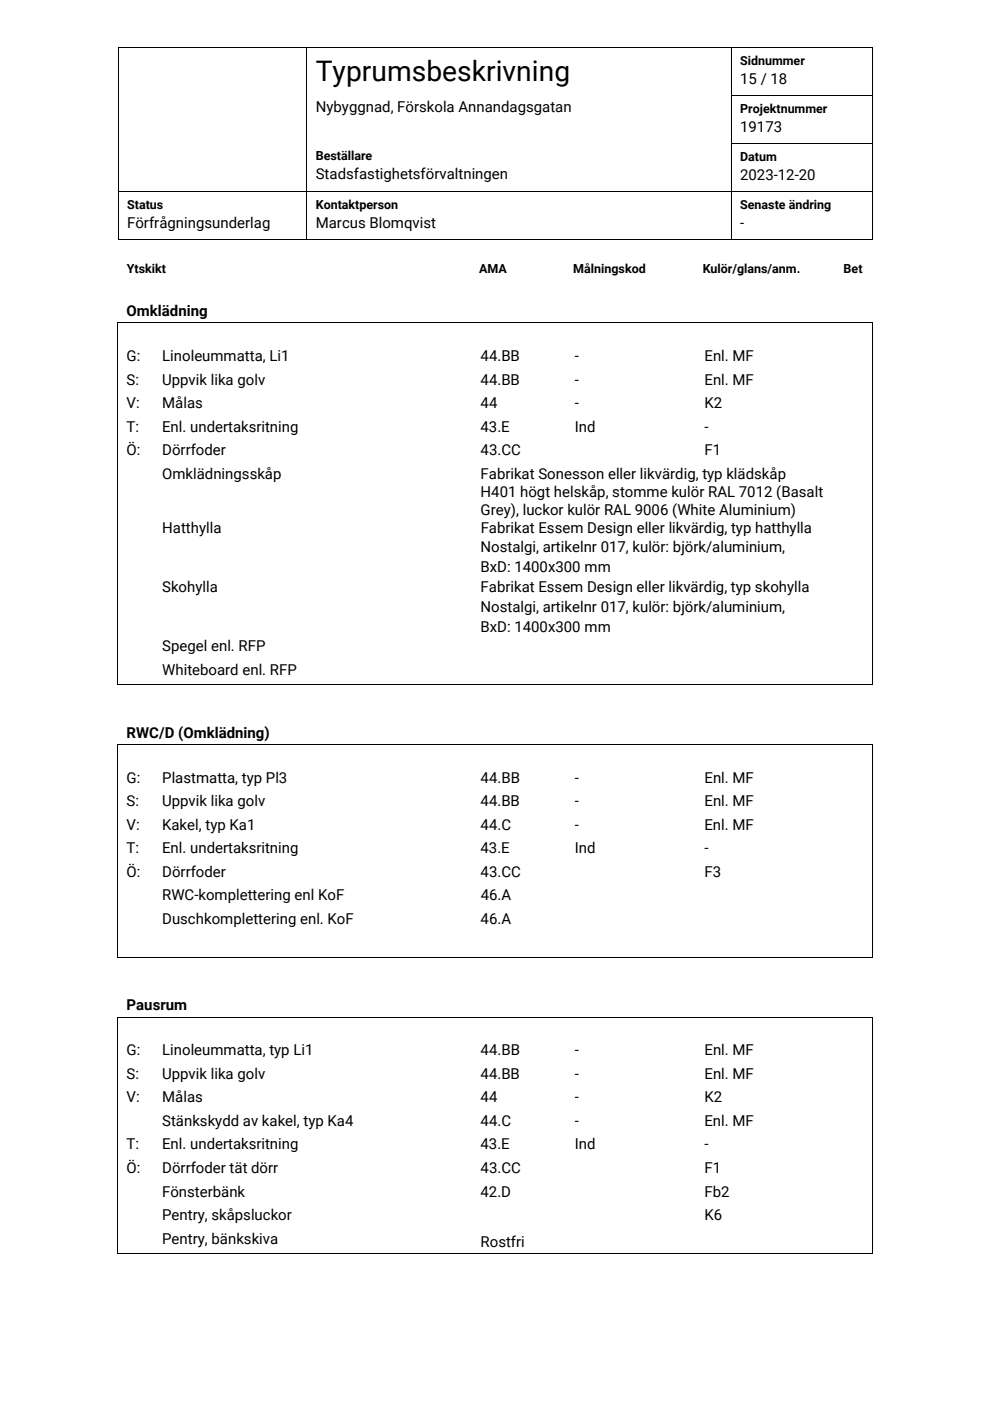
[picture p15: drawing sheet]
<svg xmlns="http://www.w3.org/2000/svg" width="210mm" height="297mm" viewBox="0 0 210 297" stroke-linecap="round" stroke-linejoin="round" font-family="sans-serif">
<defs><g id="words">
<text font-size="6" x="67" y="17.1">Typrumsbeskrivning</text>
<g font-size="3.2">
<text x="157" y="17.8">15 / 18</text>
<text x="67" y="23.8">Nybyggnad, Förskola Annandagsgatan</text>
<text x="157" y="28">19173</text>
<text x="67" y="38">Stadsfastighetsförvaltningen</text>
<text x="157" y="38.1">2023-12-20</text>
<text x="27" y="48.3">Förfrågningsunderlag</text>
<text x="67" y="48.3">Marcus Blomqvist</text>
<text x="157" y="48.3">-</text>
<text x="26.9" y="67">Omklädning</text>
<text x="26.9" y="76.5">G:</text>
<text x="34.4" y="76.5">Linoleummatta, Li1</text>
<text x="101.9" y="76.5">44.BB</text>
<text x="121.9" y="76.5">-</text>
<text x="149.4" y="76.5">Enl. MF</text>
<text x="26.9" y="81.5">S:</text>
<text x="34.4" y="81.5">Uppvik lika golv</text>
<text x="101.9" y="81.5">44.BB</text>
<text x="121.9" y="81.5">-</text>
<text x="149.4" y="81.5">Enl. MF</text>
<text x="26.9" y="86.5">V:</text>
<text x="34.4" y="86.5">Målas</text>
<text x="101.9" y="86.5">44</text>
<text x="121.9" y="86.5">-</text>
<text x="149.4" y="86.5">K2</text>
<text x="26.9" y="91.5">T:</text>
<text x="34.4" y="91.5">Enl. undertaksritning</text>
<text x="101.9" y="91.5">43.E</text>
<text x="121.9" y="91.5">Ind</text>
<text x="149.4" y="91.5">-</text>
<text x="26.9" y="96.5">Ö:</text>
<text x="34.4" y="101.5">Omklädningsskåp</text>
<text x="34.4" y="96.5">Dörrfoder</text>
<text x="101.9" y="101.5">Fabrikat Sonesson eller likvärdig, typ klädskåp</text>
<text x="101.9" y="96.5">43.CC</text>
<text x="149.4" y="96.5">F1</text>
<text x="101.9" y="105.3">H401 högt helskåp, stomme kulör RAL 7012 (Basalt</text>
<text x="34.4" y="112.9">Hatthylla</text>
<text x="101.9" y="109.1">Grey), luckor kulör RAL 9006 (White Aluminium)</text>
<text x="102" y="112.9">Fabrikat Essem Design eller likvärdig, typ hatthylla</text>
<text x="101.9" y="117.1">Nostalgi, artikelnr 017, kulör: björk/aluminium,</text>
<text x="34.4" y="125.5">Skohylla</text>
<text x="101.9" y="121.3">BxD: 1400x300 mm</text>
<text x="101.9" y="125.5">Fabrikat Essem Design eller likvärdig, typ skohylla</text>
<text x="101.9" y="129.7">Nostalgi, artikelnr 017, kulör: björk/aluminium,</text>
<text x="101.9" y="133.9">BxD: 1400x300 mm</text>
<text x="34.4" y="138.1">Spegel enl. RFP</text>
<text x="34.4" y="143.1">Whiteboard enl. RFP</text>
<text x="26.9" y="156.4">RWC/D (Omklädning)</text>
<text x="26.9" y="165.9">G:</text>
<text x="34.4" y="165.9">Plastmatta, typ Pl3</text>
<text x="101.9" y="165.9">44.BB</text>
<text x="121.9" y="165.9">-</text>
<text x="149.4" y="165.9">Enl. MF</text>
<text x="26.9" y="170.9">S:</text>
<text x="34.4" y="170.9">Uppvik lika golv</text>
<text x="101.9" y="170.9">44.BB</text>
<text x="121.9" y="170.9">-</text>
<text x="149.4" y="170.9">Enl. MF</text>
<text x="26.9" y="175.9">V:</text>
<text x="34.4" y="175.9">Kakel, typ Ka1</text>
<text x="101.9" y="175.9">44.C</text>
<text x="121.9" y="175.9">-</text>
<text x="149.4" y="175.9">Enl. MF</text>
<text x="26.9" y="180.9">T:</text>
<text x="26.9" y="185.9">Ö:</text>
<text x="34.4" y="180.9">Enl. undertaksritning</text>
<text x="34.4" y="185.9">Dörrfoder</text>
<text x="101.9" y="180.9">43.E</text>
<text x="101.9" y="185.9">43.CC</text>
<text x="121.9" y="180.9">Ind</text>
<text x="149.4" y="180.9">-</text>
<text x="149.4" y="185.9">F3</text>
<text x="34.4" y="190.9">RWC-komplettering enl KoF</text>
<text x="102" y="190.9">46.A</text>
<text x="34.4" y="195.9">Duschkomplettering enl. KoF</text>
<text x="101.9" y="195.9">46.A</text>
<text x="26.9" y="214.2">Pausrum</text>
<text x="26.9" y="223.8">G:</text>
<text x="34.4" y="223.8">Linoleummatta, typ Li1</text>
<text x="101.9" y="223.8">44.BB</text>
<text x="121.9" y="223.8">-</text>
<text x="149.4" y="223.8">Enl. MF</text>
<text x="26.9" y="228.7">S:</text>
<text x="26.9" y="233.7">V:</text>
<text x="34.4" y="233.7">Målas</text>
<text x="34.4" y="228.7">Uppvik lika golv</text>
<text x="101.9" y="228.7">44.BB</text>
<text x="101.9" y="233.7">44</text>
<text x="121.9" y="228.7">-</text>
<text x="121.9" y="233.7">-</text>
<text x="149.4" y="233.7">K2</text>
<text x="149.4" y="228.7">Enl. MF</text>
<text x="34.4" y="238.7">Stänkskydd av kakel, typ Ka4</text>
<text x="101.9" y="238.7">44.C</text>
<text x="121.9" y="238.7">-</text>
<text x="149.4" y="238.7">Enl. MF</text>
<text x="26.9" y="243.7">T:</text>
<text x="34.4" y="243.7">Enl. undertaksritning</text>
<text x="101.9" y="243.7">43.E</text>
<text x="121.9" y="243.7">Ind</text>
<text x="149.4" y="243.7">-</text>
<text x="26.9" y="248.7">Ö:</text>
<text x="34.4" y="248.7">Dörrfoder tät dörr</text>
<text x="101.9" y="248.7">43.CC</text>
<text x="149.4" y="248.7">F1</text>
<text x="34.4" y="253.7">Fönsterbänk</text>
<text x="101.9" y="253.7">42.D</text>
<text x="149.4" y="253.7">Fb2</text>
<text x="34.4" y="258.7">Pentry, skåpsluckor</text>
<text x="34.4" y="263.7">Pentry, bänkskiva</text>
<text x="149.4" y="258.7">K6</text>
<text x="101.9" y="264.5">Rostfri</text>
</g>
<g font-size="2.6">
<text x="157" y="13.8">Sidnummer</text>
<text x="157" y="24">Projektnummer</text>
<text x="67" y="34">Beställare</text>
<text x="157" y="34.1">Datum</text>
<text x="27" y="44.3">Status</text>
<text x="67" y="44.3">Kontaktperson</text>
<text x="157" y="44.3">Senaste ändring</text>
<text x="26.9" y="57.8">Ytskikt</text>
<text x="101.6" y="57.8">AMA</text>
<text x="121.6" y="57.8">Målningskod</text>
<text x="149" y="57.8">Kulör/glans/anm.</text>
<text x="178.9" y="57.8">Bet</text>
</g>
</g></defs>
<path d="M25 10l.1 .1zM185.1 10v.1zM25 20.2l.1 .1zM25 30.3l.1 .1zM65 20.2l.1 .1zM65 30.3l.1 .1z" fill="#000"/>
<g fill="none" stroke="#000" stroke-width=".21">
<path d="M25 10.1h160.1M25.1 10.1v10.1M65.1 10.1v10.1M155.1 10.1v10.1M185.1 10.1v10.1M25.1 20.3v10M25.1 30.4v10.1M65.1 20.3v10M65.1 30.4v10.1M155 20.2h30.1M155 30.4h30.1M155.1 20.3v10"/>
<path d="M155.1 30.4v10.1M185.1 20.3v10M185.1 30.4v10.1M25 40.5h160.1M25 50.7h40M25.1 40.6v10.1M65.1 40.6v10.1M65.1 50.7h89.9M155.1 40.6v10.1M155.1 50.7h30M185.1 40.6v10.1M24.9 68.4h160.2"/>
<path d="M25 68.5v30M185 68.5v30"/>
</g>
<g fill="#fff">
<path d="M101.4 98.5h74.1v3.8h-74.1z"/>
<path d="M101.4 102.3h74.1v3.8h-74.1z"/>
<path d="M101.4 106.1h74.1v3.8h-74.1z"/>
</g>
<path d="M25 98.5v46.6M185 98.5v46.6M24.9 145.1h160M24.9 157.8h160.2M25 157.9v45M185 157.9v45M24.9 202.9h160M24.9 215.6h160.2M25 215.7v49.9M185 215.7v50.1M24.9 265.7h160" fill="none" stroke="#000" stroke-width=".21"/>
<path d="M184.9 145.1h.1zM184.9 202.9h.1z" fill="#000"/>
<use href="#words"/>
</svg>
